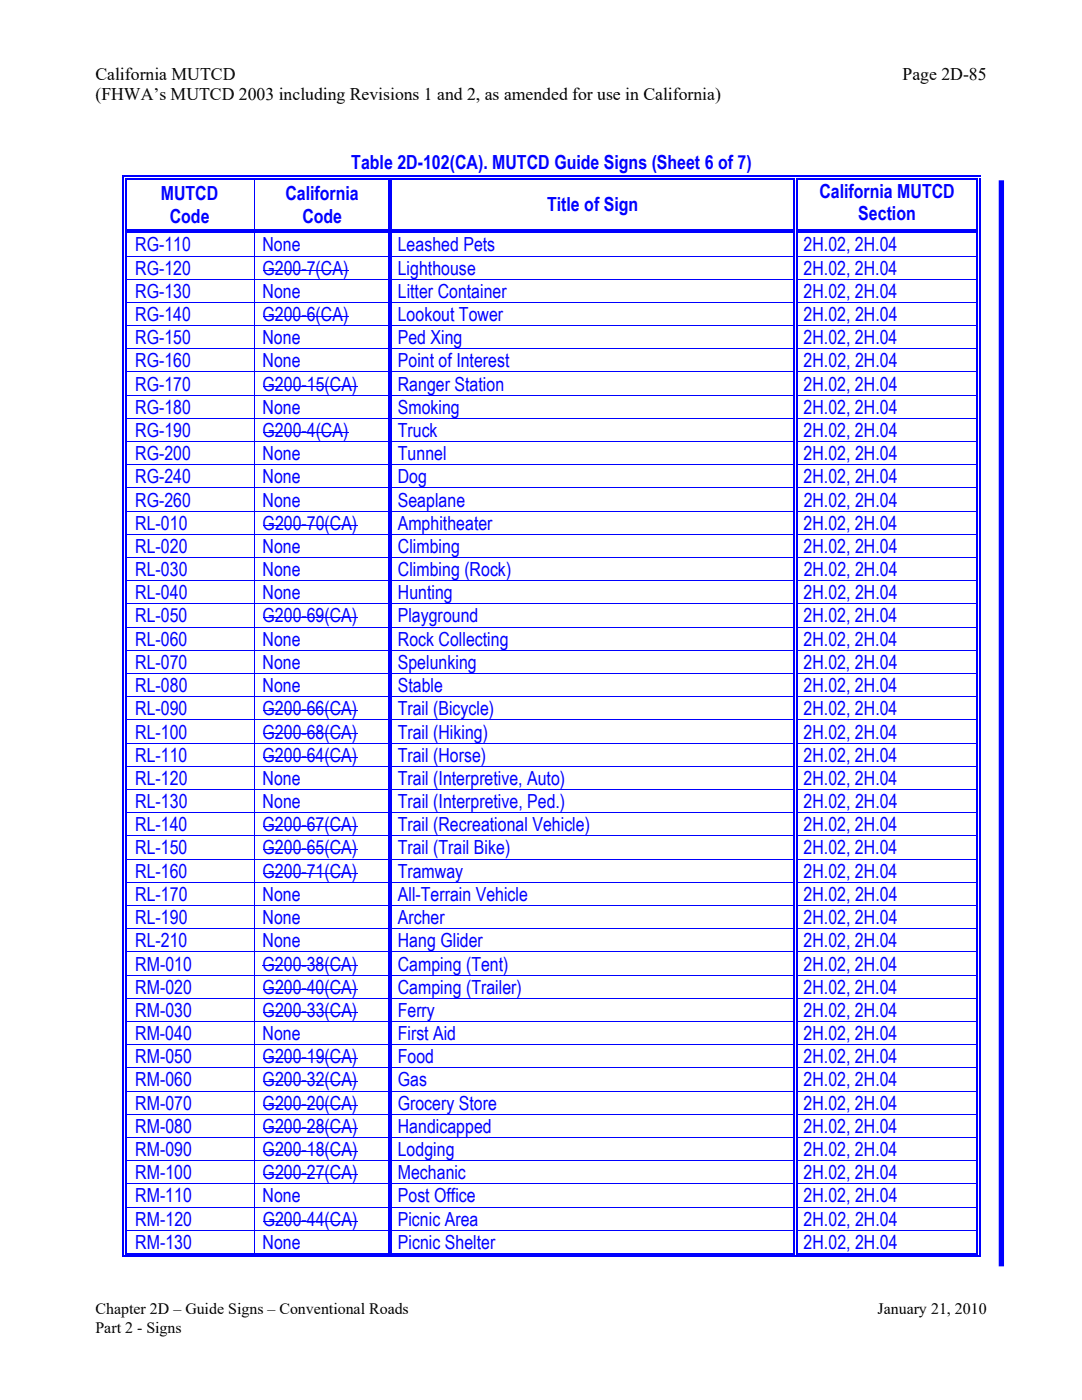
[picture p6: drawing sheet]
<svg xmlns="http://www.w3.org/2000/svg" width="216mm" height="279mm" viewBox="0 0 216 279" stroke-linecap="round" stroke-linejoin="round" font-family="sans-serif">
<defs><g id="words">
<g font-size="3.9" fill="#00f">
<text x="70.1" y="33.7">Table 2D-102(CA). MUTCD Guide Signs (Sheet 6 of 7)</text>
<text x="32.1" y="40">MUTCD</text>
<text x="57" y="40">California</text>
<text x="163.5" y="39.5">California MUTCD</text>
<text x="33.9" y="44.4">Code</text>
<text x="60.3" y="44.4">Code</text>
<text x="109.2" y="42.2">Title of Sign</text>
<text x="171.3" y="43.9">Section</text>
<text x="27" y="50.2">RG-110</text>
<text x="52.4" y="50.2">None</text>
<text x="79.4" y="50.2">Leashed Pets</text>
<text x="160.3" y="50.2">2H.02, 2H.04</text>
<text x="27" y="59.4">RG-130</text>
<text x="27" y="54.8">RG-120</text>
<text x="52.4" y="59.4">None</text>
<text x="52.4" y="54.8">G200-7(CA)</text>
<text x="79.4" y="54.8">Lighthouse</text>
<text x="79.4" y="59.4">Litter Container</text>
<text x="160.3" y="59.4">2H.02, 2H.04</text>
<text x="160.4" y="54.8">2H.02, 2H.04</text>
<text x="27" y="64.1">RG-140</text>
<text x="52.4" y="64.1">G200-6(CA)</text>
<text x="79.4" y="64.1">Lookout Tower</text>
<text x="160.4" y="64.1">2H.02, 2H.04</text>
<text x="27" y="68.7">RG-150</text>
<text x="52.4" y="68.7">None</text>
<text x="79.4" y="68.7">Ped Xing</text>
<text x="160.4" y="68.7">2H.02, 2H.04</text>
<text x="27" y="73.3">RG-160</text>
<text x="27" y="77.9">RG-170</text>
<text x="52.4" y="77.9">G200-15(CA)</text>
<text x="52.4" y="73.3">None</text>
<text x="79.4" y="77.9">Ranger Station</text>
<text x="79.4" y="73.3">Point of Interest</text>
<text x="160.3" y="77.9">2H.02, 2H.04</text>
<text x="160.4" y="73.3">2H.02, 2H.04</text>
<text x="27" y="82.6">RG-180</text>
<text x="52.4" y="82.6">None</text>
<text x="79.4" y="82.6">Smoking</text>
<text x="160.4" y="82.6">2H.02, 2H.04</text>
<text x="27" y="87.2">RG-190</text>
<text x="52.4" y="87.2">G200-4(CA)</text>
<text x="79.4" y="87.2">Truck</text>
<text x="160.3" y="87.2">2H.02, 2H.04</text>
<text x="27" y="91.8">RG-200</text>
<text x="52.4" y="91.8">None</text>
<text x="79.4" y="91.8">Tunnel</text>
<text x="160.4" y="91.8">2H.02, 2H.04</text>
<text x="27" y="101.1">RG-260</text>
<text x="27" y="96.5">RG-240</text>
<text x="52.4" y="101.1">None</text>
<text x="52.4" y="96.5">None</text>
<text x="79.4" y="101.1">Seaplane</text>
<text x="79.4" y="96.5">Dog</text>
<text x="160.4" y="96.5">2H.02, 2H.04</text>
<text x="160.4" y="101.1">2H.02, 2H.04</text>
<text x="27" y="105.7">RL-010</text>
<text x="52.4" y="105.7">G200-70(CA)</text>
<text x="79.4" y="105.7">Amphitheater</text>
<text x="160.3" y="105.7">2H.02, 2H.04</text>
<text x="27" y="110.3">RL-020</text>
<text x="52.4" y="110.3">None</text>
<text x="79.4" y="110.3">Climbing</text>
<text x="160.4" y="110.3">2H.02, 2H.04</text>
<text x="27" y="115">RL-030</text>
<text x="27" y="119.6">RL-040</text>
<text x="52.4" y="119.6">None</text>
<text x="52.4" y="115">None</text>
<text x="79.4" y="119.6">Hunting</text>
<text x="79.4" y="115">Climbing (Rock)</text>
<text x="160.4" y="119.6">2H.02, 2H.04</text>
<text x="160.4" y="115">2H.02, 2H.04</text>
<text x="27" y="124.2">RL-050</text>
<text x="52.4" y="124.2">G200-69(CA)</text>
<text x="79.4" y="124.2">Playground</text>
<text x="160.3" y="124.2">2H.02, 2H.04</text>
<text x="27" y="128.9">RL-060</text>
<text x="52.4" y="128.9">None</text>
<text x="79.4" y="128.9">Rock Collecting</text>
<text x="160.3" y="128.9">2H.02, 2H.04</text>
<text x="27" y="133.5">RL-070</text>
<text x="52.4" y="133.5">None</text>
<text x="79.4" y="133.5">Spelunking</text>
<text x="160.4" y="133.5">2H.02, 2H.04</text>
<text x="27" y="138.1">RL-080</text>
<text x="27" y="142.8">RL-090</text>
<text x="52.4" y="142.8">G200-66(CA)</text>
<text x="52.4" y="138.1">None</text>
<text x="79.4" y="142.8">Trail (Bicycle)</text>
<text x="79.4" y="138.1">Stable</text>
<text x="160.3" y="142.8">2H.02, 2H.04</text>
<text x="160.4" y="138.1">2H.02, 2H.04</text>
<text x="27" y="147.4">RL-100</text>
<text x="52.4" y="147.4">G200-68(CA)</text>
<text x="79.4" y="147.4">Trail (Hiking)</text>
<text x="160.3" y="147.4">2H.02, 2H.04</text>
<text x="27" y="152">RL-110</text>
<text x="52.4" y="152">G200-64(CA)</text>
<text x="79.4" y="152">Trail (Horse)</text>
<text x="160.3" y="152">2H.02, 2H.04</text>
<text x="27" y="156.6">RL-120</text>
<text x="27" y="161.3">RL-130</text>
<text x="52.4" y="156.6">None</text>
<text x="52.4" y="161.3">None</text>
<text x="79.4" y="156.6">Trail (Interpretive, Auto)</text>
<text x="79.4" y="161.3">Trail (Interpretive, Ped.)</text>
<text x="160.3" y="156.6">2H.02, 2H.04</text>
<text x="160.3" y="161.3">2H.02, 2H.04</text>
<text x="27" y="165.9">RL-140</text>
<text x="52.4" y="165.9">G200-67(CA)</text>
<text x="79.4" y="165.9">Trail (Recreational Vehicle)</text>
<text x="160.3" y="165.9">2H.02, 2H.04</text>
<text x="27" y="170.5">RL-150</text>
<text x="52.4" y="170.5">G200-65(CA)</text>
<text x="79.4" y="170.5">Trail (Trail Bike)</text>
<text x="160.3" y="170.5">2H.02, 2H.04</text>
<text x="27" y="179.8">RL-170</text>
<text x="27" y="175.2">RL-160</text>
<text x="52.4" y="175.2">G200-71(CA)</text>
<text x="52.4" y="179.8">None</text>
<text x="79.4" y="175.2">Tramway</text>
<text x="79.4" y="179.8">All-Terrain Vehicle</text>
<text x="160.3" y="175.2">2H.02, 2H.04</text>
<text x="160.4" y="179.8">2H.02, 2H.04</text>
<text x="27" y="184.4">RL-190</text>
<text x="52.4" y="184.4">None</text>
<text x="79.4" y="184.4">Archer</text>
<text x="160.3" y="184.4">2H.02, 2H.04</text>
<text x="27" y="189.1">RL-210</text>
<text x="52.4" y="189.1">None</text>
<text x="79.4" y="189.1">Hang Glider</text>
<text x="160.4" y="189.1">2H.02, 2H.04</text>
<text x="27" y="193.7">RM-010</text>
<text x="52.4" y="193.7">G200-38(CA)</text>
<text x="79.4" y="193.7">Camping (Tent)</text>
<text x="160.3" y="193.7">2H.02, 2H.04</text>
<text x="27" y="198.3">RM-020</text>
<text x="27" y="202.9">RM-030</text>
<text x="52.4" y="198.3">G200-40(CA)</text>
<text x="52.4" y="202.9">G200-33(CA)</text>
<text x="79.4" y="198.3">Camping (Trailer)</text>
<text x="79.4" y="202.9">Ferry</text>
<text x="160.3" y="202.9">2H.02, 2H.04</text>
<text x="160.3" y="198.3">2H.02, 2H.04</text>
<text x="27" y="207.6">RM-040</text>
<text x="52.4" y="207.6">None</text>
<text x="79.4" y="207.6">First Aid</text>
<text x="160.3" y="207.6">2H.02, 2H.04</text>
<text x="27" y="212.2">RM-050</text>
<text x="52.4" y="212.2">G200-19(CA)</text>
<text x="79.4" y="212.2">Food</text>
<text x="160.3" y="212.2">2H.02, 2H.04</text>
<text x="27" y="216.8">RM-060</text>
<text x="27" y="221.4">RM-070</text>
<text x="52.4" y="216.8">G200-32(CA)</text>
<text x="52.4" y="221.4">G200-20(CA)</text>
<text x="79.4" y="216.8">Gas</text>
<text x="79.4" y="221.4">Grocery Store</text>
<text x="160.3" y="216.8">2H.02, 2H.04</text>
<text x="160.3" y="221.4">2H.02, 2H.04</text>
<text x="27" y="226.1">RM-080</text>
<text x="52.4" y="226.1">G200-28(CA)</text>
<text x="79.4" y="226.1">Handicapped</text>
<text x="160.4" y="226.1">2H.02, 2H.04</text>
<text x="27" y="230.7">RM-090</text>
<text x="52.4" y="230.7">G200-18(CA)</text>
<text x="79.4" y="230.7">Lodging</text>
<text x="160.4" y="230.7">2H.02, 2H.04</text>
<text x="27" y="235.3">RM-100</text>
<text x="27" y="240">RM-110</text>
<text x="52.4" y="240">None</text>
<text x="52.4" y="235.3">G200-27(CA)</text>
<text x="79.4" y="235.3">Mechanic</text>
<text x="79.4" y="240">Post Office</text>
<text x="160.3" y="235.3">2H.02, 2H.04</text>
<text x="160.3" y="240">2H.02, 2H.04</text>
<text x="27" y="244.6">RM-120</text>
<text x="52.4" y="244.6">G200-44(CA)</text>
<text x="79.4" y="244.6">Picnic Area</text>
<text x="160.4" y="244.6">2H.02, 2H.04</text>
<text x="27" y="249.2">RM-130</text>
<text x="52.4" y="249.2">None</text>
<text x="79.4" y="249.2">Picnic Shelter</text>
<text x="160.4" y="249.2">2H.02, 2H.04</text>
</g>
<g font-size="3.5">
<text x="19" y="15.9">California MUTCD</text>
<text x="180.1" y="15.9">Page 2D-85</text>
<text x="19" y="20">(FHWA’s MUTCD 2003 including Revisions 1 and 2, as amended for use in California)</text>
</g>
<g font-size="3.2">
<text x="19" y="262.3">Chapter 2D – Guide Signs – Conventional Roads</text>
<text x="175.1" y="262.3">January 21, 2010</text>
<text x="19" y="265.9">Part 2 - Signs</text>
</g>
</g></defs>
<g fill="#00f">
<path d="M24.5 35.1h.2v.8h-.2z"/>
<path d="M24.5 35.1h.8v.2h-.8z"/>
<path d="M25 35.6h.3v.3h-.3z"/>
<path d="M25 35.6h.3v.2h-.3z"/>
<path d="M25.3 35.1h.7v.2h-.7z"/>
<path d="M25.3 35.6h.7v.2h-.7z"/>
</g>
<path d="M26 35.2h24.7M26 35.7h24.7" fill="none" stroke="#00f" stroke-width=".25"/>
<g fill="#00f">
<path d="M50.7 35.8l.2 .1z"/>
<path d="M50.7 35.1h.8v.2h-.8z"/>
<path d="M50.7 35.6h.8v.2h-.8z"/>
</g>
<path d="M51.5 35.2h25.9M51.5 35.7h25.9" fill="none" stroke="#00f" stroke-width=".25"/>
<g fill="#00f">
<path d="M77.9 35.8l.3 .1z"/>
<path d="M77.4 35.8l.3 .1z"/>
<path d="M77.4 35.1h.8v.2h-.8z"/>
<path d="M77.4 35.6h.3v.2h-.3z"/>
<path d="M77.9 35.6h.3v.2h-.3z"/>
</g>
<path d="M78.2 35.2h80.2M78.2 35.7h80.2" fill="none" stroke="#00f" stroke-width=".25"/>
<g fill="#00f">
<path d="M158.9 35.8l.2 .1z"/>
<path d="M158.4 35.8l.2 .1z"/>
<path d="M158.4 35.1h.7v.2h-.7z"/>
<path d="M158.4 35.6h.2v.2h-.2z"/>
<path d="M158.9 35.6h.2v.2h-.2z"/>
</g>
<path d="M159.1 35.2h35.8M159.1 35.7h35.8" fill="none" stroke="#00f" stroke-width=".25"/>
<g fill="#00f">
<path d="M195.4 35.8l.2 .1z"/>
<path d="M194.9 35.8l.2 .1z"/>
<path d="M194.9 35.1h.7v.2h-.7z"/>
<path d="M194.9 35.6h.2v.2h-.2z"/>
<path d="M195.4 35.6h.2v.2h-.2z"/>
</g>
<path d="M24.6 35.9v9.9M25.1 35.9v9.9M77.5 35.9v9.9M78 35.9v9.9M158.5 35.9v9.9M159 35.9v9.9M195 35.9v9.9M195.5 35.9v9.9" fill="none" stroke="#00f" stroke-width=".25"/>
<path d="M50.8 35.9v9.9" fill="none" stroke="#00f" stroke-width=".2"/>
<g fill="#00f">
<path d="M25 46.5l.3 .1z"/>
<path d="M24.5 45.8h.2v.8h-.2z"/>
<path d="M25 45.8h.3v.2h-.3z"/>
<path d="M25 46.3h.3v.2h-.3z"/>
</g>
<path d="M25.3 45.9h25.4M25.3 46.4h25.4" fill="none" stroke="#00f" stroke-width=".25"/>
<g fill="#00f">
<path d="M50.7 46.5l.2 .1z"/>
<path d="M50.7 45.8h.8v.2h-.8z"/>
<path d="M50.7 46.3h.8v.2h-.8z"/>
</g>
<path d="M51.5 45.9h25.9M51.5 46.4h25.9" fill="none" stroke="#00f" stroke-width=".25"/>
<g fill="#00f">
<path d="M77.9 46.5l.3 .1z"/>
<path d="M77.4 46.5l.3 .1z"/>
<path d="M77.4 45.8h.3v.2h-.3z"/>
<path d="M77.4 46.3h.3v.2h-.3z"/>
<path d="M77.9 45.8h.3v.2h-.3z"/>
<path d="M77.9 46.3h.3v.2h-.3z"/>
</g>
<path d="M78.2 45.9h80.2M78.2 46.4h80.2" fill="none" stroke="#00f" stroke-width=".25"/>
<g fill="#00f">
<path d="M158.9 46.5l.2 .1z"/>
<path d="M158.4 46.5l.2 .1z"/>
<path d="M158.4 45.8h.2v.2h-.2z"/>
<path d="M158.4 46.3h.2v.2h-.2z"/>
<path d="M158.9 45.8h.2v.2h-.2z"/>
<path d="M158.9 46.3h.2v.2h-.2z"/>
</g>
<path d="M159.1 45.9h35.8M159.1 46.4h35.8" fill="none" stroke="#00f" stroke-width=".25"/>
<g fill="#00f">
<path d="M195.4 46.5l.2 .1z"/>
<path d="M194.9 46.5l.2 .1z"/>
<path d="M194.9 45.8h.2v.2h-.2z"/>
<path d="M194.9 46.3h.2v.2h-.2z"/>
<path d="M195.4 45.8h.2v.7h-.2z"/>
</g>
<path d="M24.6 46.6v4.4M25.1 46.6v4.4M77.5 46.6v4.4M78 46.6v4.4M158.5 46.6v4.4M159 46.6v4.4M195 46.6v4.4M195.5 46.6v4.4" fill="none" stroke="#00f" stroke-width=".25"/>
<path d="M50.8 46.6v4.4M52.4 53.9h7.8" fill="none" stroke="#00f" stroke-width=".2"/>
<path d="M60.2 53.8h1v.2h-1z" fill="#00f"/>
<path d="M61.2 53.9h8.3" fill="none" stroke="#00f" stroke-width=".2"/>
<g fill="#00f">
<path d="M25 51h.3v.2h-.3z"/>
<path d="M24.5 51h.2v.2h-.2z"/>
</g>
<path d="M25.3 51.1h52.1" fill="none" stroke="#00f" stroke-width=".2"/>
<g fill="#00f">
<path d="M77.9 51h.3v.2h-.3z"/>
<path d="M77.4 51h.3v.2h-.3z"/>
</g>
<path d="M78.2 51.1h80.2" fill="none" stroke="#00f" stroke-width=".2"/>
<g fill="#00f">
<path d="M158.9 51h.2v.2h-.2z"/>
<path d="M158.4 51h.2v.2h-.2z"/>
</g>
<path d="M159.1 51.1h35.8" fill="none" stroke="#00f" stroke-width=".2"/>
<g fill="#00f">
<path d="M195.4 51h.2v.2h-.2z"/>
<path d="M194.9 51h.2v.2h-.2z"/>
</g>
<path d="M24.6 51.2v4.4M25.1 51.2v4.4M77.5 51.2v4.4M78 51.2v4.4M158.5 51.2v4.4M159 51.2v4.4M195 51.2v4.4M195.5 51.2v4.4" fill="none" stroke="#00f" stroke-width=".25"/>
<path d="M50.8 51.2v4.4" fill="none" stroke="#00f" stroke-width=".2"/>
<g fill="#00f">
<path d="M25 55.6h.3v.2h-.3z"/>
<path d="M24.5 55.6h.2v.2h-.2z"/>
</g>
<path d="M25.3 55.7h52.1" fill="none" stroke="#00f" stroke-width=".2"/>
<g fill="#00f">
<path d="M77.9 55.6h.3v.2h-.3z"/>
<path d="M77.4 55.6h.3v.2h-.3z"/>
</g>
<path d="M78.2 55.7h80.2" fill="none" stroke="#00f" stroke-width=".2"/>
<g fill="#00f">
<path d="M158.9 55.6h.2v.2h-.2z"/>
<path d="M158.4 55.6h.2v.2h-.2z"/>
</g>
<path d="M159.1 55.7h35.8" fill="none" stroke="#00f" stroke-width=".2"/>
<g fill="#00f">
<path d="M195.4 55.6h.2v.2h-.2z"/>
<path d="M194.9 55.6h.2v.2h-.2z"/>
</g>
<path d="M24.6 55.8v4.5M25.1 55.8v4.5M77.5 55.8v4.5M78 55.8v4.5M158.5 55.8v4.5M159 55.8v4.5M195 55.8v4.5M195.5 55.8v4.5" fill="none" stroke="#00f" stroke-width=".25"/>
<path d="M50.8 55.8v4.5M52.4 63.2h7.8" fill="none" stroke="#00f" stroke-width=".2"/>
<path d="M60.2 63.1h1v.1h-1z" fill="#00f"/>
<path d="M61.2 63.2h8.3" fill="none" stroke="#00f" stroke-width=".2"/>
<g fill="#00f">
<path d="M25 60.3h.3v.1h-.3z"/>
<path d="M24.5 60.3h.2v.1h-.2z"/>
</g>
<path d="M25.3 60.3h52.1" fill="none" stroke="#00f" stroke-width=".2"/>
<g fill="#00f">
<path d="M77.9 60.3h.3v.1h-.3z"/>
<path d="M77.4 60.3h.3v.1h-.3z"/>
</g>
<path d="M78.2 60.3h80.2" fill="none" stroke="#00f" stroke-width=".2"/>
<g fill="#00f">
<path d="M158.9 60.3h.2v.1h-.2z"/>
<path d="M158.4 60.3h.2v.1h-.2z"/>
</g>
<path d="M159.1 60.3h35.8" fill="none" stroke="#00f" stroke-width=".2"/>
<g fill="#00f">
<path d="M195.4 60.3h.2v.1h-.2z"/>
<path d="M194.9 60.3h.2v.1h-.2z"/>
</g>
<path d="M24.6 60.4v4.5M25.1 60.4v4.5M77.5 60.4v4.5M78 60.4v4.5M158.5 60.4v4.5M159 60.4v4.5M195 60.4v4.5M195.5 60.4v4.5" fill="none" stroke="#00f" stroke-width=".25"/>
<path d="M50.8 60.4v4.5" fill="none" stroke="#00f" stroke-width=".2"/>
<g fill="#00f">
<path d="M25 64.9h.3v.2h-.3z"/>
<path d="M24.5 64.9h.2v.2h-.2z"/>
</g>
<path d="M25.3 65h52.1" fill="none" stroke="#00f" stroke-width=".2"/>
<g fill="#00f">
<path d="M77.9 64.9h.3v.2h-.3z"/>
<path d="M77.4 64.9h.3v.2h-.3z"/>
</g>
<path d="M78.2 65h80.2" fill="none" stroke="#00f" stroke-width=".2"/>
<g fill="#00f">
<path d="M158.9 64.9h.2v.2h-.2z"/>
<path d="M158.4 64.9h.2v.2h-.2z"/>
</g>
<path d="M159.1 65h35.8" fill="none" stroke="#00f" stroke-width=".2"/>
<g fill="#00f">
<path d="M195.4 64.9h.2v.2h-.2z"/>
<path d="M194.9 64.9h.2v.2h-.2z"/>
</g>
<path d="M24.6 65.1v4.4M25.1 65.1v4.4M77.5 65.1v4.4M78 65.1v4.4M158.5 65.1v4.4M159 65.1v4.4M195 65.1v4.4M195.5 65.1v4.4" fill="none" stroke="#00f" stroke-width=".25"/>
<path d="M50.8 65.1v4.4" fill="none" stroke="#00f" stroke-width=".2"/>
<g fill="#00f">
<path d="M25 69.5h.3v.2h-.3z"/>
<path d="M24.5 69.5h.2v.2h-.2z"/>
</g>
<path d="M25.3 69.6h52.1" fill="none" stroke="#00f" stroke-width=".2"/>
<g fill="#00f">
<path d="M77.9 69.5h.3v.2h-.3z"/>
<path d="M77.4 69.5h.3v.2h-.3z"/>
</g>
<path d="M78.2 69.6h80.2" fill="none" stroke="#00f" stroke-width=".2"/>
<g fill="#00f">
<path d="M158.9 69.5h.2v.2h-.2z"/>
<path d="M158.4 69.5h.2v.2h-.2z"/>
</g>
<path d="M159.1 69.6h35.8" fill="none" stroke="#00f" stroke-width=".2"/>
<g fill="#00f">
<path d="M195.4 69.5h.2v.2h-.2z"/>
<path d="M194.9 69.5h.2v.2h-.2z"/>
</g>
<path d="M24.6 69.7v4.4M25.1 69.7v4.4M77.5 69.7v4.4M78 69.7v4.4M158.5 69.7v4.4M159 69.7v4.4M195 69.7v4.4M195.5 69.7v4.4" fill="none" stroke="#00f" stroke-width=".25"/>
<path d="M50.8 69.7v4.4M52.4 77h7.8" fill="none" stroke="#00f" stroke-width=".2"/>
<path d="M60.2 76.9h1v.2h-1z" fill="#00f"/>
<path d="M61.2 77h10.1" fill="none" stroke="#00f" stroke-width=".2"/>
<g fill="#00f">
<path d="M25 74.1h.3v.2h-.3z"/>
<path d="M24.5 74.1h.2v.2h-.2z"/>
</g>
<path d="M25.3 74.2h52.1" fill="none" stroke="#00f" stroke-width=".2"/>
<g fill="#00f">
<path d="M77.9 74.1h.3v.2h-.3z"/>
<path d="M77.4 74.1h.3v.2h-.3z"/>
</g>
<path d="M78.2 74.2h80.2" fill="none" stroke="#00f" stroke-width=".2"/>
<g fill="#00f">
<path d="M158.9 74.1h.2v.2h-.2z"/>
<path d="M158.4 74.1h.2v.2h-.2z"/>
</g>
<path d="M159.1 74.2h35.8" fill="none" stroke="#00f" stroke-width=".2"/>
<g fill="#00f">
<path d="M195.4 74.1h.2v.2h-.2z"/>
<path d="M194.9 74.1h.2v.2h-.2z"/>
</g>
<path d="M24.6 74.3v4.5M25.1 74.3v4.5M77.5 74.3v4.5M78 74.3v4.5M158.5 74.3v4.5M159 74.3v4.5M195 74.3v4.5M195.5 74.3v4.5" fill="none" stroke="#00f" stroke-width=".25"/>
<path d="M50.8 74.3v4.5" fill="none" stroke="#00f" stroke-width=".2"/>
<g fill="#00f">
<path d="M25 78.8h.3v.2h-.3z"/>
<path d="M24.5 78.8h.2v.2h-.2z"/>
</g>
<path d="M25.3 78.9h52.1" fill="none" stroke="#00f" stroke-width=".2"/>
<g fill="#00f">
<path d="M77.9 78.8h.3v.2h-.3z"/>
<path d="M77.4 78.8h.3v.2h-.3z"/>
</g>
<path d="M78.2 78.9h80.2" fill="none" stroke="#00f" stroke-width=".2"/>
<g fill="#00f">
<path d="M158.9 78.8h.2v.2h-.2z"/>
<path d="M158.4 78.8h.2v.2h-.2z"/>
</g>
<path d="M159.1 78.9h35.8" fill="none" stroke="#00f" stroke-width=".2"/>
<g fill="#00f">
<path d="M195.4 78.8h.2v.2h-.2z"/>
<path d="M194.9 78.8h.2v.2h-.2z"/>
</g>
<path d="M24.6 79v4.4M25.1 79v4.4M77.5 79v4.4M78 79v4.4M158.5 79v4.4M159 79v4.4M195 79v4.4M195.5 79v4.4" fill="none" stroke="#00f" stroke-width=".25"/>
<path d="M50.8 79v4.4M52.4 86.3h7.8" fill="none" stroke="#00f" stroke-width=".2"/>
<path d="M60.2 86.2h1v.2h-1z" fill="#00f"/>
<path d="M61.2 86.3h8.3" fill="none" stroke="#00f" stroke-width=".2"/>
<g fill="#00f">
<path d="M25 83.4h.3v.2h-.3z"/>
<path d="M24.5 83.4h.2v.2h-.2z"/>
</g>
<path d="M25.3 83.5h52.1" fill="none" stroke="#00f" stroke-width=".2"/>
<g fill="#00f">
<path d="M77.9 83.4h.3v.2h-.3z"/>
<path d="M77.4 83.4h.3v.2h-.3z"/>
</g>
<path d="M78.2 83.5h80.2" fill="none" stroke="#00f" stroke-width=".2"/>
<g fill="#00f">
<path d="M158.9 83.4h.2v.2h-.2z"/>
<path d="M158.4 83.4h.2v.2h-.2z"/>
</g>
<path d="M159.1 83.5h35.8" fill="none" stroke="#00f" stroke-width=".2"/>
<g fill="#00f">
<path d="M195.4 83.4h.2v.2h-.2z"/>
<path d="M194.9 83.4h.2v.2h-.2z"/>
</g>
<path d="M24.6 83.6v4.5M25.1 83.6v4.5M77.5 83.6v4.5M78 83.6v4.5M158.5 83.6v4.5M159 83.6v4.5M195 83.6v4.5M195.5 83.6v4.5" fill="none" stroke="#00f" stroke-width=".25"/>
<path d="M50.8 83.6v4.5" fill="none" stroke="#00f" stroke-width=".2"/>
<g fill="#00f">
<path d="M25 88.1h.3v.1h-.3z"/>
<path d="M24.5 88.1h.2v.1h-.2z"/>
</g>
<path d="M25.3 88.1h52.1" fill="none" stroke="#00f" stroke-width=".2"/>
<g fill="#00f">
<path d="M77.9 88.1h.3v.1h-.3z"/>
<path d="M77.4 88.1h.3v.1h-.3z"/>
</g>
<path d="M78.2 88.1h80.2" fill="none" stroke="#00f" stroke-width=".2"/>
<g fill="#00f">
<path d="M158.9 88.1h.2v.1h-.2z"/>
<path d="M158.4 88.1h.2v.1h-.2z"/>
</g>
<path d="M159.1 88.1h35.8" fill="none" stroke="#00f" stroke-width=".2"/>
<g fill="#00f">
<path d="M195.4 88.1h.2v.1h-.2z"/>
<path d="M194.9 88.1h.2v.1h-.2z"/>
</g>
<path d="M24.6 88.2v4.5M25.1 88.2v4.5M77.5 88.2v4.5M78 88.2v4.5M158.5 88.2v4.5M159 88.2v4.5M195 88.2v4.5M195.5 88.2v4.5" fill="none" stroke="#00f" stroke-width=".25"/>
<path d="M50.8 88.2v4.5" fill="none" stroke="#00f" stroke-width=".2"/>
<g fill="#00f">
<path d="M25 92.7h.3v.1h-.3z"/>
<path d="M24.5 92.7h.2v.1h-.2z"/>
</g>
<path d="M25.3 92.8h52.1" fill="none" stroke="#00f" stroke-width=".2"/>
<g fill="#00f">
<path d="M77.9 92.7h.3v.1h-.3z"/>
<path d="M77.4 92.7h.3v.1h-.3z"/>
</g>
<path d="M78.2 92.8h80.2" fill="none" stroke="#00f" stroke-width=".2"/>
<g fill="#00f">
<path d="M158.9 92.7h.2v.1h-.2z"/>
<path d="M158.4 92.7h.2v.1h-.2z"/>
</g>
<path d="M159.1 92.8h35.8" fill="none" stroke="#00f" stroke-width=".2"/>
<g fill="#00f">
<path d="M195.4 92.7h.2v.1h-.2z"/>
<path d="M194.9 92.7h.2v.1h-.2z"/>
</g>
<path d="M24.6 92.8v4.5M25.1 92.8v4.5M77.5 92.8v4.5M78 92.8v4.5M158.5 92.8v4.5M159 92.8v4.5M195 92.8v4.5M195.5 92.8v4.5" fill="none" stroke="#00f" stroke-width=".25"/>
<path d="M50.8 92.8v4.5" fill="none" stroke="#00f" stroke-width=".2"/>
<g fill="#00f">
<path d="M25 97.3h.3v.2h-.3z"/>
<path d="M24.5 97.3h.2v.2h-.2z"/>
</g>
<path d="M25.3 97.4h52.1" fill="none" stroke="#00f" stroke-width=".2"/>
<g fill="#00f">
<path d="M77.9 97.3h.3v.2h-.3z"/>
<path d="M77.4 97.3h.3v.2h-.3z"/>
</g>
<path d="M78.2 97.4h80.2" fill="none" stroke="#00f" stroke-width=".2"/>
<g fill="#00f">
<path d="M158.9 97.3h.2v.2h-.2z"/>
<path d="M158.4 97.3h.2v.2h-.2z"/>
</g>
<path d="M159.1 97.4h35.8" fill="none" stroke="#00f" stroke-width=".2"/>
<g fill="#00f">
<path d="M195.4 97.3h.2v.2h-.2z"/>
<path d="M194.9 97.3h.2v.2h-.2z"/>
</g>
<path d="M24.6 97.5v4.4M25.1 97.5v4.4M77.5 97.5v4.4M78 97.5v4.4M158.5 97.5v4.4M159 97.5v4.4M195 97.5v4.4M195.5 97.5v4.4" fill="none" stroke="#00f" stroke-width=".25"/>
<path d="M50.8 97.5v4.4M52.4 104.8h7.8" fill="none" stroke="#00f" stroke-width=".2"/>
<path d="M60.2 104.7h1v.2h-1z" fill="#00f"/>
<path d="M61.2 104.8h10.1" fill="none" stroke="#00f" stroke-width=".2"/>
<g fill="#00f">
<path d="M25 101.9h.3v.2h-.3z"/>
<path d="M24.5 101.9h.2v.2h-.2z"/>
</g>
<path d="M25.3 102h52.1" fill="none" stroke="#00f" stroke-width=".2"/>
<g fill="#00f">
<path d="M77.9 101.9h.3v.2h-.3z"/>
<path d="M77.4 101.9h.3v.2h-.3z"/>
</g>
<path d="M78.2 102h80.2" fill="none" stroke="#00f" stroke-width=".2"/>
<g fill="#00f">
<path d="M158.9 101.9h.2v.2h-.2z"/>
<path d="M158.4 101.9h.2v.2h-.2z"/>
</g>
<path d="M159.1 102h35.8" fill="none" stroke="#00f" stroke-width=".2"/>
<g fill="#00f">
<path d="M195.4 101.9h.2v.2h-.2z"/>
<path d="M194.9 101.9h.2v.2h-.2z"/>
</g>
<path d="M24.6 102.1v4.5M25.1 102.1v4.5M77.5 102.1v4.5M78 102.1v4.5M158.5 102.1v4.5M159 102.1v4.5M195 102.1v4.5M195.5 102.1v4.5" fill="none" stroke="#00f" stroke-width=".25"/>
<path d="M50.8 102.1v4.5" fill="none" stroke="#00f" stroke-width=".2"/>
<g fill="#00f">
<path d="M25 106.6h.3v.1h-.3z"/>
<path d="M24.5 106.6h.2v.1h-.2z"/>
</g>
<path d="M25.3 106.6h52.1" fill="none" stroke="#00f" stroke-width=".2"/>
<g fill="#00f">
<path d="M77.9 106.6h.3v.1h-.3z"/>
<path d="M77.4 106.6h.3v.1h-.3z"/>
</g>
<path d="M78.2 106.6h80.2" fill="none" stroke="#00f" stroke-width=".2"/>
<g fill="#00f">
<path d="M158.9 106.6h.2v.1h-.2z"/>
<path d="M158.4 106.6h.2v.1h-.2z"/>
</g>
<path d="M159.1 106.6h35.8" fill="none" stroke="#00f" stroke-width=".2"/>
<g fill="#00f">
<path d="M195.4 106.6h.2v.1h-.2z"/>
<path d="M194.9 106.6h.2v.1h-.2z"/>
</g>
<path d="M24.6 106.7v4.5M25.1 106.7v4.5M77.5 106.7v4.5M78 106.7v4.5M158.5 106.7v4.5M159 106.7v4.5M195 106.7v4.5M195.5 106.7v4.5" fill="none" stroke="#00f" stroke-width=".25"/>
<path d="M50.8 106.7v4.5" fill="none" stroke="#00f" stroke-width=".2"/>
<g fill="#00f">
<path d="M25 111.2h.3v.2h-.3z"/>
<path d="M24.5 111.2h.2v.2h-.2z"/>
</g>
<path d="M25.3 111.3h52.1" fill="none" stroke="#00f" stroke-width=".2"/>
<g fill="#00f">
<path d="M77.9 111.2h.3v.2h-.3z"/>
<path d="M77.4 111.2h.3v.2h-.3z"/>
</g>
<path d="M78.2 111.3h80.2" fill="none" stroke="#00f" stroke-width=".2"/>
<g fill="#00f">
<path d="M158.9 111.2h.2v.2h-.2z"/>
<path d="M158.4 111.2h.2v.2h-.2z"/>
</g>
<path d="M159.1 111.3h35.8" fill="none" stroke="#00f" stroke-width=".2"/>
<g fill="#00f">
<path d="M195.4 111.2h.2v.2h-.2z"/>
<path d="M194.9 111.2h.2v.2h-.2z"/>
</g>
<path d="M24.6 111.4v4.4M25.1 111.4v4.4M77.5 111.4v4.4M78 111.4v4.4M158.5 111.4v4.4M159 111.4v4.4M195 111.4v4.4M195.5 111.4v4.4" fill="none" stroke="#00f" stroke-width=".25"/>
<path d="M50.8 111.4v4.4" fill="none" stroke="#00f" stroke-width=".2"/>
<g fill="#00f">
<path d="M25 115.8h.3v.2h-.3z"/>
<path d="M24.5 115.8h.2v.2h-.2z"/>
</g>
<path d="M25.3 115.9h52.1" fill="none" stroke="#00f" stroke-width=".2"/>
<g fill="#00f">
<path d="M77.9 115.8h.3v.2h-.3z"/>
<path d="M77.4 115.8h.3v.2h-.3z"/>
</g>
<path d="M78.2 115.9h80.2" fill="none" stroke="#00f" stroke-width=".2"/>
<g fill="#00f">
<path d="M158.9 115.8h.2v.2h-.2z"/>
<path d="M158.4 115.8h.2v.2h-.2z"/>
</g>
<path d="M159.1 115.9h35.8" fill="none" stroke="#00f" stroke-width=".2"/>
<g fill="#00f">
<path d="M195.4 115.8h.2v.2h-.2z"/>
<path d="M194.9 115.8h.2v.2h-.2z"/>
</g>
<path d="M24.6 116v4.4M25.1 116v4.4M77.5 116v4.4M78 116v4.4M158.5 116v4.4M159 116v4.4M195 116v4.4M195.5 116v4.4" fill="none" stroke="#00f" stroke-width=".25"/>
<path d="M50.8 116v4.4M52.4 123.3h7.8" fill="none" stroke="#00f" stroke-width=".2"/>
<path d="M60.2 123.2h1v.2h-1z" fill="#00f"/>
<path d="M61.2 123.3h10.1" fill="none" stroke="#00f" stroke-width=".2"/>
<g fill="#00f">
<path d="M25 120.4h.3v.2h-.3z"/>
<path d="M24.5 120.4h.2v.2h-.2z"/>
</g>
<path d="M25.3 120.5h52.1" fill="none" stroke="#00f" stroke-width=".2"/>
<g fill="#00f">
<path d="M77.9 120.4h.3v.2h-.3z"/>
<path d="M77.4 120.4h.3v.2h-.3z"/>
</g>
<path d="M78.2 120.5h80.2" fill="none" stroke="#00f" stroke-width=".2"/>
<g fill="#00f">
<path d="M158.9 120.4h.2v.2h-.2z"/>
<path d="M158.4 120.4h.2v.2h-.2z"/>
</g>
<path d="M159.1 120.5h35.8" fill="none" stroke="#00f" stroke-width=".2"/>
<g fill="#00f">
<path d="M195.4 120.4h.2v.2h-.2z"/>
<path d="M194.9 120.4h.2v.2h-.2z"/>
</g>
<path d="M24.6 120.6v4.5M25.1 120.6v4.5M77.5 120.6v4.5M78 120.6v4.5M158.5 120.6v4.5M159 120.6v4.5M195 120.6v4.5M195.5 120.6v4.5" fill="none" stroke="#00f" stroke-width=".25"/>
<path d="M50.8 120.6v4.5" fill="none" stroke="#00f" stroke-width=".2"/>
<g fill="#00f">
<path d="M25 125.1h.3v.1h-.3z"/>
<path d="M24.5 125.1h.2v.1h-.2z"/>
</g>
<path d="M25.3 125.2h52.1" fill="none" stroke="#00f" stroke-width=".2"/>
<g fill="#00f">
<path d="M77.9 125.1h.3v.1h-.3z"/>
<path d="M77.4 125.1h.3v.1h-.3z"/>
</g>
<path d="M78.2 125.2h80.2" fill="none" stroke="#00f" stroke-width=".2"/>
<g fill="#00f">
<path d="M158.9 125.1h.2v.1h-.2z"/>
<path d="M158.4 125.1h.2v.1h-.2z"/>
</g>
<path d="M159.1 125.2h35.8" fill="none" stroke="#00f" stroke-width=".2"/>
<g fill="#00f">
<path d="M195.4 125.1h.2v.1h-.2z"/>
<path d="M194.9 125.1h.2v.1h-.2z"/>
</g>
<path d="M24.6 125.2v4.5M25.1 125.2v4.5M77.5 125.2v4.5M78 125.2v4.5M158.5 125.2v4.5M159 125.2v4.5M195 125.2v4.5M195.5 125.2v4.5" fill="none" stroke="#00f" stroke-width=".25"/>
<path d="M50.8 125.2v4.5" fill="none" stroke="#00f" stroke-width=".2"/>
<g fill="#00f">
<path d="M25 129.7h.3v.2h-.3z"/>
<path d="M24.5 129.7h.2v.2h-.2z"/>
</g>
<path d="M25.3 129.8h52.1" fill="none" stroke="#00f" stroke-width=".2"/>
<g fill="#00f">
<path d="M77.9 129.7h.3v.2h-.3z"/>
<path d="M77.4 129.7h.3v.2h-.3z"/>
</g>
<path d="M78.2 129.8h80.2" fill="none" stroke="#00f" stroke-width=".2"/>
<g fill="#00f">
<path d="M158.9 129.7h.2v.2h-.2z"/>
<path d="M158.4 129.7h.2v.2h-.2z"/>
</g>
<path d="M159.1 129.8h35.8" fill="none" stroke="#00f" stroke-width=".2"/>
<g fill="#00f">
<path d="M195.4 129.7h.2v.2h-.2z"/>
<path d="M194.9 129.7h.2v.2h-.2z"/>
</g>
<path d="M24.6 129.9v4.4M25.1 129.9v4.4M77.5 129.9v4.4M78 129.9v4.4M158.5 129.9v4.4M159 129.9v4.4M195 129.9v4.4M195.5 129.9v4.4" fill="none" stroke="#00f" stroke-width=".25"/>
<path d="M50.8 129.9v4.4" fill="none" stroke="#00f" stroke-width=".2"/>
<g fill="#00f">
<path d="M25 134.3h.3v.2h-.3z"/>
<path d="M24.5 134.3h.2v.2h-.2z"/>
</g>
<path d="M25.3 134.4h52.1" fill="none" stroke="#00f" stroke-width=".2"/>
<g fill="#00f">
<path d="M77.9 134.3h.3v.2h-.3z"/>
<path d="M77.4 134.3h.3v.2h-.3z"/>
</g>
<path d="M78.2 134.4h80.2" fill="none" stroke="#00f" stroke-width=".2"/>
<g fill="#00f">
<path d="M158.9 134.3h.2v.2h-.2z"/>
<path d="M158.4 134.3h.2v.2h-.2z"/>
</g>
<path d="M159.1 134.4h35.8" fill="none" stroke="#00f" stroke-width=".2"/>
<g fill="#00f">
<path d="M195.4 134.3h.2v.2h-.2z"/>
<path d="M194.9 134.3h.2v.2h-.2z"/>
</g>
<path d="M24.6 134.5v4.5M25.1 134.5v4.5M77.5 134.5v4.5M78 134.5v4.5M158.5 134.5v4.5M159 134.5v4.5M195 134.5v4.5M195.5 134.5v4.5" fill="none" stroke="#00f" stroke-width=".25"/>
<path d="M50.8 134.5v4.5M52.4 141.8h7.8" fill="none" stroke="#00f" stroke-width=".2"/>
<path d="M60.2 141.8h1v.1h-1z" fill="#00f"/>
<path d="M61.2 141.8h10.1" fill="none" stroke="#00f" stroke-width=".2"/>
<g fill="#00f">
<path d="M25 139h.3v.1h-.3z"/>
<path d="M24.5 139h.2v.1h-.2z"/>
</g>
<path d="M25.3 139h52.1" fill="none" stroke="#00f" stroke-width=".2"/>
<g fill="#00f">
<path d="M77.9 139h.3v.1h-.3z"/>
<path d="M77.4 139h.3v.1h-.3z"/>
</g>
<path d="M78.2 139h80.2" fill="none" stroke="#00f" stroke-width=".2"/>
<g fill="#00f">
<path d="M158.9 139h.2v.1h-.2z"/>
<path d="M158.4 139h.2v.1h-.2z"/>
</g>
<path d="M159.1 139h35.8" fill="none" stroke="#00f" stroke-width=".2"/>
<g fill="#00f">
<path d="M195.4 139h.2v.1h-.2z"/>
<path d="M194.9 139h.2v.1h-.2z"/>
</g>
<path d="M24.6 139.1v4.5M25.1 139.1v4.5M77.5 139.1v4.5M78 139.1v4.5M158.5 139.1v4.5M159 139.1v4.5M195 139.1v4.5M195.5 139.1v4.5" fill="none" stroke="#00f" stroke-width=".25"/>
<path d="M50.8 139.1v4.5M52.4 146.5h7.8" fill="none" stroke="#00f" stroke-width=".2"/>
<path d="M60.2 146.4h1v.2h-1z" fill="#00f"/>
<path d="M61.2 146.5h10.1" fill="none" stroke="#00f" stroke-width=".2"/>
<g fill="#00f">
<path d="M25 143.6h.3v.2h-.3z"/>
<path d="M24.5 143.6h.2v.2h-.2z"/>
</g>
<path d="M25.3 143.7h52.1" fill="none" stroke="#00f" stroke-width=".2"/>
<g fill="#00f">
<path d="M77.9 143.6h.3v.2h-.3z"/>
<path d="M77.4 143.6h.3v.2h-.3z"/>
</g>
<path d="M78.2 143.7h80.2" fill="none" stroke="#00f" stroke-width=".2"/>
<g fill="#00f">
<path d="M158.9 143.6h.2v.2h-.2z"/>
<path d="M158.4 143.6h.2v.2h-.2z"/>
</g>
<path d="M159.1 143.7h35.8" fill="none" stroke="#00f" stroke-width=".2"/>
<g fill="#00f">
<path d="M195.4 143.6h.2v.2h-.2z"/>
<path d="M194.9 143.6h.2v.2h-.2z"/>
</g>
<path d="M24.6 143.8v4.4M25.1 143.8v4.4M77.5 143.8v4.4M78 143.8v4.4M158.5 143.8v4.4M159 143.8v4.4M195 143.8v4.4M195.5 143.8v4.4" fill="none" stroke="#00f" stroke-width=".25"/>
<path d="M50.8 143.8v4.4M52.4 151.1h7.8" fill="none" stroke="#00f" stroke-width=".2"/>
<path d="M60.2 151h1v.2h-1z" fill="#00f"/>
<path d="M61.2 151.1h10.1" fill="none" stroke="#00f" stroke-width=".2"/>
<g fill="#00f">
<path d="M25 148.2h.3v.2h-.3z"/>
<path d="M24.5 148.2h.2v.2h-.2z"/>
</g>
<path d="M25.3 148.3h52.1" fill="none" stroke="#00f" stroke-width=".2"/>
<g fill="#00f">
<path d="M77.9 148.2h.3v.2h-.3z"/>
<path d="M77.4 148.2h.3v.2h-.3z"/>
</g>
<path d="M78.2 148.3h80.2" fill="none" stroke="#00f" stroke-width=".2"/>
<g fill="#00f">
<path d="M158.9 148.2h.2v.2h-.2z"/>
<path d="M158.4 148.2h.2v.2h-.2z"/>
</g>
<path d="M159.1 148.3h35.8" fill="none" stroke="#00f" stroke-width=".2"/>
<g fill="#00f">
<path d="M195.4 148.2h.2v.2h-.2z"/>
<path d="M194.9 148.2h.2v.2h-.2z"/>
</g>
<path d="M24.6 148.4v4.4M25.1 148.4v4.4M77.5 148.4v4.4M78 148.4v4.4M158.5 148.4v4.4M159 148.4v4.4M195 148.4v4.4M195.5 148.4v4.4" fill="none" stroke="#00f" stroke-width=".25"/>
<path d="M50.8 148.4v4.4" fill="none" stroke="#00f" stroke-width=".2"/>
<g fill="#00f">
<path d="M25 152.8h.3v.2h-.3z"/>
<path d="M24.5 152.8h.2v.2h-.2z"/>
</g>
<path d="M25.3 152.9h52.1" fill="none" stroke="#00f" stroke-width=".2"/>
<g fill="#00f">
<path d="M77.9 152.8h.3v.2h-.3z"/>
<path d="M77.4 152.8h.3v.2h-.3z"/>
</g>
<path d="M78.2 152.9h80.2" fill="none" stroke="#00f" stroke-width=".2"/>
<g fill="#00f">
<path d="M158.9 152.8h.2v.2h-.2z"/>
<path d="M158.4 152.8h.2v.2h-.2z"/>
</g>
<path d="M159.1 152.9h35.8" fill="none" stroke="#00f" stroke-width=".2"/>
<g fill="#00f">
<path d="M195.4 152.8h.2v.2h-.2z"/>
<path d="M194.9 152.8h.2v.2h-.2z"/>
</g>
<path d="M24.6 153v4.5M25.1 153v4.5M77.5 153v4.5M78 153v4.5M158.5 153v4.5M159 153v4.5M195 153v4.5M195.5 153v4.5" fill="none" stroke="#00f" stroke-width=".25"/>
<path d="M50.8 153v4.5" fill="none" stroke="#00f" stroke-width=".2"/>
<g fill="#00f">
<path d="M25 157.5h.3v.1h-.3z"/>
<path d="M24.5 157.5h.2v.1h-.2z"/>
</g>
<path d="M25.3 157.6h52.1" fill="none" stroke="#00f" stroke-width=".2"/>
<g fill="#00f">
<path d="M77.9 157.5h.3v.1h-.3z"/>
<path d="M77.4 157.5h.3v.1h-.3z"/>
</g>
<path d="M78.2 157.6h80.2" fill="none" stroke="#00f" stroke-width=".2"/>
<g fill="#00f">
<path d="M158.9 157.5h.2v.1h-.2z"/>
<path d="M158.4 157.5h.2v.1h-.2z"/>
</g>
<path d="M159.1 157.6h35.8" fill="none" stroke="#00f" stroke-width=".2"/>
<g fill="#00f">
<path d="M195.4 157.5h.2v.1h-.2z"/>
<path d="M194.9 157.5h.2v.1h-.2z"/>
</g>
<path d="M24.6 157.6v4.5M25.1 157.6v4.5M77.5 157.6v4.5M78 157.6v4.5M158.5 157.6v4.5M159 157.6v4.5M195 157.6v4.5M195.5 157.6v4.5" fill="none" stroke="#00f" stroke-width=".25"/>
<path d="M50.8 157.6v4.5M52.4 165h7.8" fill="none" stroke="#00f" stroke-width=".2"/>
<path d="M60.2 164.9h1v.2h-1z" fill="#00f"/>
<path d="M61.2 165h10.1" fill="none" stroke="#00f" stroke-width=".2"/>
<g fill="#00f">
<path d="M25 162.1h.3v.2h-.3z"/>
<path d="M24.5 162.1h.2v.2h-.2z"/>
</g>
<path d="M25.3 162.2h52.1" fill="none" stroke="#00f" stroke-width=".2"/>
<g fill="#00f">
<path d="M77.9 162.1h.3v.2h-.3z"/>
<path d="M77.4 162.1h.3v.2h-.3z"/>
</g>
<path d="M78.2 162.2h80.2" fill="none" stroke="#00f" stroke-width=".2"/>
<g fill="#00f">
<path d="M158.9 162.1h.2v.2h-.2z"/>
<path d="M158.4 162.1h.2v.2h-.2z"/>
</g>
<path d="M159.1 162.2h35.8" fill="none" stroke="#00f" stroke-width=".2"/>
<g fill="#00f">
<path d="M195.4 162.1h.2v.2h-.2z"/>
<path d="M194.9 162.1h.2v.2h-.2z"/>
</g>
<path d="M24.6 162.3v4.4M25.1 162.3v4.4M77.5 162.3v4.4M78 162.3v4.4M158.5 162.3v4.4M159 162.3v4.4M195 162.3v4.4M195.5 162.3v4.4" fill="none" stroke="#00f" stroke-width=".25"/>
<path d="M50.8 162.3v4.4M52.4 169.6h7.8" fill="none" stroke="#00f" stroke-width=".2"/>
<path d="M60.2 169.5h1v.2h-1z" fill="#00f"/>
<path d="M61.2 169.6h10.1" fill="none" stroke="#00f" stroke-width=".2"/>
<g fill="#00f">
<path d="M25 166.7h.3v.2h-.3z"/>
<path d="M24.5 166.7h.2v.2h-.2z"/>
</g>
<path d="M25.3 166.8h52.1" fill="none" stroke="#00f" stroke-width=".2"/>
<g fill="#00f">
<path d="M77.9 166.7h.3v.2h-.3z"/>
<path d="M77.4 166.7h.3v.2h-.3z"/>
</g>
<path d="M78.2 166.8h80.2" fill="none" stroke="#00f" stroke-width=".2"/>
<g fill="#00f">
<path d="M158.9 166.7h.2v.2h-.2z"/>
<path d="M158.4 166.7h.2v.2h-.2z"/>
</g>
<path d="M159.1 166.8h35.8" fill="none" stroke="#00f" stroke-width=".2"/>
<g fill="#00f">
<path d="M195.4 166.7h.2v.2h-.2z"/>
<path d="M194.9 166.7h.2v.2h-.2z"/>
</g>
<path d="M24.6 166.9v4.5M25.1 166.9v4.5M77.5 166.9v4.5M78 166.9v4.5M158.5 166.9v4.5M159 166.9v4.5M195 166.9v4.5M195.5 166.9v4.5" fill="none" stroke="#00f" stroke-width=".25"/>
<path d="M50.8 166.9v4.5M52.4 174.3h7.8" fill="none" stroke="#00f" stroke-width=".2"/>
<path d="M60.2 174.2h1v.1h-1z" fill="#00f"/>
<path d="M61.2 174.3h10.1" fill="none" stroke="#00f" stroke-width=".2"/>
<g fill="#00f">
<path d="M25 171.4h.3v.1h-.3z"/>
<path d="M24.5 171.4h.2v.1h-.2z"/>
</g>
<path d="M25.3 171.4h52.1" fill="none" stroke="#00f" stroke-width=".2"/>
<g fill="#00f">
<path d="M77.9 171.4h.3v.1h-.3z"/>
<path d="M77.4 171.4h.3v.1h-.3z"/>
</g>
<path d="M78.2 171.4h80.2" fill="none" stroke="#00f" stroke-width=".2"/>
<g fill="#00f">
<path d="M158.9 171.4h.2v.1h-.2z"/>
<path d="M158.4 171.4h.2v.1h-.2z"/>
</g>
<path d="M159.1 171.4h35.8" fill="none" stroke="#00f" stroke-width=".2"/>
<g fill="#00f">
<path d="M195.4 171.4h.2v.1h-.2z"/>
<path d="M194.9 171.4h.2v.1h-.2z"/>
</g>
<path d="M24.6 171.5v4.5M25.1 171.5v4.5M77.5 171.5v4.5M78 171.5v4.5M158.5 171.5v4.5M159 171.5v4.5M195 171.5v4.5M195.5 171.5v4.5" fill="none" stroke="#00f" stroke-width=".25"/>
<path d="M50.8 171.5v4.5" fill="none" stroke="#00f" stroke-width=".2"/>
<g fill="#00f">
<path d="M25 176h.3v.2h-.3z"/>
<path d="M24.5 176h.2v.2h-.2z"/>
</g>
<path d="M25.3 176.1h52.1" fill="none" stroke="#00f" stroke-width=".2"/>
<g fill="#00f">
<path d="M77.9 176h.3v.2h-.3z"/>
<path d="M77.4 176h.3v.2h-.3z"/>
</g>
<path d="M78.2 176.1h80.2" fill="none" stroke="#00f" stroke-width=".2"/>
<g fill="#00f">
<path d="M158.9 176h.2v.2h-.2z"/>
<path d="M158.4 176h.2v.2h-.2z"/>
</g>
<path d="M159.1 176.1h35.8" fill="none" stroke="#00f" stroke-width=".2"/>
<g fill="#00f">
<path d="M195.4 176h.2v.2h-.2z"/>
<path d="M194.9 176h.2v.2h-.2z"/>
</g>
<path d="M24.6 176.2v4.4M25.1 176.2v4.4M77.5 176.2v4.4M78 176.2v4.4M158.5 176.2v4.4M159 176.2v4.4M195 176.2v4.4M195.5 176.2v4.4" fill="none" stroke="#00f" stroke-width=".25"/>
<path d="M50.8 176.2v4.4" fill="none" stroke="#00f" stroke-width=".2"/>
<g fill="#00f">
<path d="M25 180.6h.3v.2h-.3z"/>
<path d="M24.5 180.6h.2v.2h-.2z"/>
</g>
<path d="M25.3 180.7h52.1" fill="none" stroke="#00f" stroke-width=".2"/>
<g fill="#00f">
<path d="M77.9 180.6h.3v.2h-.3z"/>
<path d="M77.4 180.6h.3v.2h-.3z"/>
</g>
<path d="M78.2 180.7h80.2" fill="none" stroke="#00f" stroke-width=".2"/>
<g fill="#00f">
<path d="M158.9 180.6h.2v.2h-.2z"/>
<path d="M158.4 180.6h.2v.2h-.2z"/>
</g>
<path d="M159.1 180.7h35.8" fill="none" stroke="#00f" stroke-width=".2"/>
<g fill="#00f">
<path d="M195.4 180.6h.2v.2h-.2z"/>
<path d="M194.9 180.6h.2v.2h-.2z"/>
</g>
<path d="M24.6 180.8v4.5M25.1 180.8v4.5M77.5 180.8v4.5M78 180.8v4.5M158.5 180.8v4.5M159 180.8v4.5M195 180.8v4.5M195.5 180.8v4.5" fill="none" stroke="#00f" stroke-width=".25"/>
<path d="M50.8 180.8v4.5" fill="none" stroke="#00f" stroke-width=".2"/>
<g fill="#00f">
<path d="M25 185.3h.3v.1h-.3z"/>
<path d="M24.5 185.3h.2v.1h-.2z"/>
</g>
<path d="M25.3 185.3h52.1" fill="none" stroke="#00f" stroke-width=".2"/>
<g fill="#00f">
<path d="M77.9 185.3h.3v.1h-.3z"/>
<path d="M77.4 185.3h.3v.1h-.3z"/>
</g>
<path d="M78.2 185.3h80.2" fill="none" stroke="#00f" stroke-width=".2"/>
<g fill="#00f">
<path d="M158.9 185.3h.2v.1h-.2z"/>
<path d="M158.4 185.3h.2v.1h-.2z"/>
</g>
<path d="M159.1 185.3h35.8" fill="none" stroke="#00f" stroke-width=".2"/>
<g fill="#00f">
<path d="M195.4 185.3h.2v.1h-.2z"/>
<path d="M194.9 185.3h.2v.1h-.2z"/>
</g>
<path d="M24.6 185.4v4.5M25.1 185.4v4.5M77.5 185.4v4.5M78 185.4v4.5M158.5 185.4v4.5M159 185.4v4.5M195 185.4v4.5M195.5 185.4v4.5" fill="none" stroke="#00f" stroke-width=".25"/>
<path d="M50.8 185.4v4.5M52.4 192.8h6" fill="none" stroke="#00f" stroke-width=".2"/>
<g fill="#00f">
<path d="M58.4 192.7h1.8v.2h-1.8z"/>
<path d="M60.2 192.7h1v.2h-1z"/>
</g>
<path d="M61.2 192.8h10.1" fill="none" stroke="#00f" stroke-width=".2"/>
<g fill="#00f">
<path d="M25 189.9h.3v.2h-.3z"/>
<path d="M24.5 189.9h.2v.2h-.2z"/>
</g>
<path d="M25.3 190h52.1" fill="none" stroke="#00f" stroke-width=".2"/>
<g fill="#00f">
<path d="M77.9 189.9h.3v.2h-.3z"/>
<path d="M77.4 189.9h.3v.2h-.3z"/>
</g>
<path d="M78.2 190h80.2" fill="none" stroke="#00f" stroke-width=".2"/>
<g fill="#00f">
<path d="M158.9 189.9h.2v.2h-.2z"/>
<path d="M158.4 189.9h.2v.2h-.2z"/>
</g>
<path d="M159.1 190h35.8" fill="none" stroke="#00f" stroke-width=".2"/>
<g fill="#00f">
<path d="M195.4 189.9h.2v.2h-.2z"/>
<path d="M194.9 189.9h.2v.2h-.2z"/>
</g>
<path d="M24.6 190.1v4.4M25.1 190.1v4.4M77.5 190.1v4.4M78 190.1v4.4M158.5 190.1v4.4M159 190.1v4.4M195 190.1v4.4M195.5 190.1v4.4" fill="none" stroke="#00f" stroke-width=".25"/>
<path d="M50.8 190.1v4.4M52.4 197.4h7.8" fill="none" stroke="#00f" stroke-width=".2"/>
<path d="M60.2 197.3h1v.2h-1z" fill="#00f"/>
<path d="M61.2 197.4h10.1" fill="none" stroke="#00f" stroke-width=".2"/>
<g fill="#00f">
<path d="M25 194.5h.3v.2h-.3z"/>
<path d="M24.5 194.5h.2v.2h-.2z"/>
</g>
<path d="M25.3 194.6h52.1" fill="none" stroke="#00f" stroke-width=".2"/>
<g fill="#00f">
<path d="M77.9 194.5h.3v.2h-.3z"/>
<path d="M77.4 194.5h.3v.2h-.3z"/>
</g>
<path d="M78.2 194.6h80.2" fill="none" stroke="#00f" stroke-width=".2"/>
<g fill="#00f">
<path d="M158.9 194.5h.2v.2h-.2z"/>
<path d="M158.4 194.5h.2v.2h-.2z"/>
</g>
<path d="M159.1 194.6h35.8" fill="none" stroke="#00f" stroke-width=".2"/>
<g fill="#00f">
<path d="M195.4 194.5h.2v.2h-.2z"/>
<path d="M194.9 194.5h.2v.2h-.2z"/>
</g>
<path d="M24.6 194.7v4.4M25.1 194.7v4.4M77.5 194.7v4.4M78 194.7v4.4M158.5 194.7v4.4M159 194.7v4.4M195 194.7v4.4M195.5 194.7v4.4" fill="none" stroke="#00f" stroke-width=".25"/>
<path d="M50.8 194.7v4.4M52.4 202h7.8" fill="none" stroke="#00f" stroke-width=".2"/>
<path d="M60.2 201.9h1v.2h-1z" fill="#00f"/>
<path d="M61.2 202h10.1" fill="none" stroke="#00f" stroke-width=".2"/>
<g fill="#00f">
<path d="M25 199.1h.3v.2h-.3z"/>
<path d="M24.5 199.1h.2v.2h-.2z"/>
</g>
<path d="M25.3 199.2h52.1" fill="none" stroke="#00f" stroke-width=".2"/>
<g fill="#00f">
<path d="M77.9 199.1h.3v.2h-.3z"/>
<path d="M77.4 199.1h.3v.2h-.3z"/>
</g>
<path d="M78.2 199.2h80.2" fill="none" stroke="#00f" stroke-width=".2"/>
<g fill="#00f">
<path d="M158.9 199.1h.2v.2h-.2z"/>
<path d="M158.4 199.1h.2v.2h-.2z"/>
</g>
<path d="M159.1 199.2h35.8" fill="none" stroke="#00f" stroke-width=".2"/>
<g fill="#00f">
<path d="M195.4 199.1h.2v.2h-.2z"/>
<path d="M194.9 199.1h.2v.2h-.2z"/>
</g>
<path d="M24.6 199.3v4.5M25.1 199.3v4.5M77.5 199.3v4.5M78 199.3v4.5M158.5 199.3v4.5M159 199.3v4.5M195 199.3v4.5M195.5 199.3v4.5" fill="none" stroke="#00f" stroke-width=".25"/>
<path d="M50.8 199.3v4.5" fill="none" stroke="#00f" stroke-width=".2"/>
<g fill="#00f">
<path d="M25 203.8h.3v.1h-.3z"/>
<path d="M24.5 203.8h.2v.1h-.2z"/>
</g>
<path d="M25.3 203.9h52.1" fill="none" stroke="#00f" stroke-width=".2"/>
<g fill="#00f">
<path d="M77.9 203.8h.3v.1h-.3z"/>
<path d="M77.4 203.8h.3v.1h-.3z"/>
</g>
<path d="M78.2 203.9h80.2" fill="none" stroke="#00f" stroke-width=".2"/>
<g fill="#00f">
<path d="M158.9 203.8h.2v.1h-.2z"/>
<path d="M158.4 203.8h.2v.1h-.2z"/>
</g>
<path d="M159.1 203.9h35.8" fill="none" stroke="#00f" stroke-width=".2"/>
<g fill="#00f">
<path d="M195.4 203.8h.2v.1h-.2z"/>
<path d="M194.9 203.8h.2v.1h-.2z"/>
</g>
<path d="M24.6 203.9v4.5M25.1 203.9v4.5M77.5 203.9v4.5M78 203.9v4.5M158.5 203.9v4.5M159 203.9v4.5M195 203.9v4.5M195.5 203.9v4.5" fill="none" stroke="#00f" stroke-width=".25"/>
<path d="M50.8 203.9v4.5M52.4 211.3h7.8" fill="none" stroke="#00f" stroke-width=".2"/>
<path d="M60.2 211.2h1v.2h-1z" fill="#00f"/>
<path d="M61.2 211.3h10.1" fill="none" stroke="#00f" stroke-width=".2"/>
<g fill="#00f">
<path d="M25 208.4h.3v.2h-.3z"/>
<path d="M24.5 208.4h.2v.2h-.2z"/>
</g>
<path d="M25.3 208.5h52.1" fill="none" stroke="#00f" stroke-width=".2"/>
<g fill="#00f">
<path d="M77.9 208.4h.3v.2h-.3z"/>
<path d="M77.4 208.4h.3v.2h-.3z"/>
</g>
<path d="M78.2 208.5h80.2" fill="none" stroke="#00f" stroke-width=".2"/>
<g fill="#00f">
<path d="M158.9 208.4h.2v.2h-.2z"/>
<path d="M158.4 208.4h.2v.2h-.2z"/>
</g>
<path d="M159.1 208.5h35.8" fill="none" stroke="#00f" stroke-width=".2"/>
<g fill="#00f">
<path d="M195.4 208.4h.2v.2h-.2z"/>
<path d="M194.9 208.4h.2v.2h-.2z"/>
</g>
<path d="M24.6 208.6v4.4M25.1 208.6v4.4M77.5 208.6v4.4M78 208.6v4.4M158.5 208.6v4.4M159 208.6v4.4M195 208.6v4.4M195.5 208.6v4.4" fill="none" stroke="#00f" stroke-width=".25"/>
<path d="M50.8 208.6v4.4M52.4 215.9h7.8" fill="none" stroke="#00f" stroke-width=".2"/>
<path d="M60.2 215.8h1v.2h-1z" fill="#00f"/>
<path d="M61.2 215.9h10.1" fill="none" stroke="#00f" stroke-width=".2"/>
<g fill="#00f">
<path d="M25 213h.3v.2h-.3z"/>
<path d="M24.5 213h.2v.2h-.2z"/>
</g>
<path d="M25.3 213.1h52.1" fill="none" stroke="#00f" stroke-width=".2"/>
<g fill="#00f">
<path d="M77.9 213h.3v.2h-.3z"/>
<path d="M77.4 213h.3v.2h-.3z"/>
</g>
<path d="M78.2 213.1h80.2" fill="none" stroke="#00f" stroke-width=".2"/>
<g fill="#00f">
<path d="M158.9 213h.2v.2h-.2z"/>
<path d="M158.4 213h.2v.2h-.2z"/>
</g>
<path d="M159.1 213.1h35.8" fill="none" stroke="#00f" stroke-width=".2"/>
<g fill="#00f">
<path d="M195.4 213h.2v.2h-.2z"/>
<path d="M194.9 213h.2v.2h-.2z"/>
</g>
<path d="M24.6 213.2v4.5M25.1 213.2v4.5M77.5 213.2v4.5M78 213.2v4.5M158.5 213.2v4.5M159 213.2v4.5M195 213.2v4.5M195.5 213.2v4.5" fill="none" stroke="#00f" stroke-width=".25"/>
<path d="M50.8 213.2v4.5M52.4 220.5h7.8" fill="none" stroke="#00f" stroke-width=".2"/>
<path d="M60.2 220.5h1v.1h-1z" fill="#00f"/>
<path d="M61.2 220.5h9" fill="none" stroke="#00f" stroke-width=".2"/>
<g fill="#00f">
<path d="M70.2 220.5h1.1v.1h-1.1z"/>
<path d="M25 217.7h.3v.1h-.3z"/>
<path d="M24.5 217.7h.2v.1h-.2z"/>
</g>
<path d="M25.3 217.7h52.1" fill="none" stroke="#00f" stroke-width=".2"/>
<g fill="#00f">
<path d="M77.9 217.7h.3v.1h-.3z"/>
<path d="M77.4 217.7h.3v.1h-.3z"/>
</g>
<path d="M78.2 217.7h80.2" fill="none" stroke="#00f" stroke-width=".2"/>
<g fill="#00f">
<path d="M158.9 217.7h.2v.1h-.2z"/>
<path d="M158.4 217.7h.2v.1h-.2z"/>
</g>
<path d="M159.1 217.7h35.8" fill="none" stroke="#00f" stroke-width=".2"/>
<g fill="#00f">
<path d="M195.4 217.7h.2v.1h-.2z"/>
<path d="M194.9 217.7h.2v.1h-.2z"/>
</g>
<path d="M24.6 217.8v4.5M25.1 217.8v4.5M77.5 217.8v4.5M78 217.8v4.5M158.5 217.8v4.5M159 217.8v4.5M195 217.8v4.5M195.5 217.8v4.5" fill="none" stroke="#00f" stroke-width=".25"/>
<path d="M50.8 217.8v4.5M52.4 225.2h7.8" fill="none" stroke="#00f" stroke-width=".2"/>
<path d="M60.2 225.1h1v.2h-1z" fill="#00f"/>
<path d="M61.2 225.2h10.1" fill="none" stroke="#00f" stroke-width=".2"/>
<g fill="#00f">
<path d="M25 222.3h.3v.2h-.3z"/>
<path d="M24.5 222.3h.2v.2h-.2z"/>
</g>
<path d="M25.3 222.4h52.1" fill="none" stroke="#00f" stroke-width=".2"/>
<g fill="#00f">
<path d="M77.9 222.3h.3v.2h-.3z"/>
<path d="M77.4 222.3h.3v.2h-.3z"/>
</g>
<path d="M78.2 222.4h80.2" fill="none" stroke="#00f" stroke-width=".2"/>
<g fill="#00f">
<path d="M158.9 222.3h.2v.2h-.2z"/>
<path d="M158.4 222.3h.2v.2h-.2z"/>
</g>
<path d="M159.1 222.4h35.8" fill="none" stroke="#00f" stroke-width=".2"/>
<g fill="#00f">
<path d="M195.4 222.3h.2v.2h-.2z"/>
<path d="M194.9 222.3h.2v.2h-.2z"/>
</g>
<path d="M24.6 222.5v4.4M25.1 222.5v4.4M77.5 222.5v4.4M78 222.5v4.4M158.5 222.5v4.4M159 222.5v4.4M195 222.5v4.4M195.5 222.5v4.4" fill="none" stroke="#00f" stroke-width=".25"/>
<path d="M50.8 222.5v4.4M52.4 229.8h7.8" fill="none" stroke="#00f" stroke-width=".2"/>
<path d="M60.2 229.7h1v.2h-1z" fill="#00f"/>
<path d="M61.2 229.8h10.1" fill="none" stroke="#00f" stroke-width=".2"/>
<g fill="#00f">
<path d="M25 226.9h.3v.2h-.3z"/>
<path d="M24.5 226.9h.2v.2h-.2z"/>
</g>
<path d="M25.3 227h52.1" fill="none" stroke="#00f" stroke-width=".2"/>
<g fill="#00f">
<path d="M77.9 226.9h.3v.2h-.3z"/>
<path d="M77.4 226.9h.3v.2h-.3z"/>
</g>
<path d="M78.2 227h80.2" fill="none" stroke="#00f" stroke-width=".2"/>
<g fill="#00f">
<path d="M158.9 226.9h.2v.2h-.2z"/>
<path d="M158.4 226.9h.2v.2h-.2z"/>
</g>
<path d="M159.1 227h35.8" fill="none" stroke="#00f" stroke-width=".2"/>
<g fill="#00f">
<path d="M195.4 226.9h.2v.2h-.2z"/>
<path d="M194.9 226.9h.2v.2h-.2z"/>
</g>
<path d="M24.6 227.1v4.4M25.1 227.1v4.4M77.5 227.1v4.4M78 227.1v4.4M158.5 227.1v4.4M159 227.1v4.4M195 227.1v4.4M195.5 227.1v4.4" fill="none" stroke="#00f" stroke-width=".25"/>
<path d="M50.8 227.1v4.4M52.4 234.4h7.8" fill="none" stroke="#00f" stroke-width=".2"/>
<path d="M60.2 234.3h1v.2h-1z" fill="#00f"/>
<path d="M61.2 234.4h10.1" fill="none" stroke="#00f" stroke-width=".2"/>
<g fill="#00f">
<path d="M25 231.5h.3v.2h-.3z"/>
<path d="M24.5 231.5h.2v.2h-.2z"/>
</g>
<path d="M25.3 231.6h52.1" fill="none" stroke="#00f" stroke-width=".2"/>
<g fill="#00f">
<path d="M77.9 231.5h.3v.2h-.3z"/>
<path d="M77.4 231.5h.3v.2h-.3z"/>
</g>
<path d="M78.2 231.6h80.2" fill="none" stroke="#00f" stroke-width=".2"/>
<g fill="#00f">
<path d="M158.9 231.5h.2v.2h-.2z"/>
<path d="M158.4 231.5h.2v.2h-.2z"/>
</g>
<path d="M159.1 231.6h35.8" fill="none" stroke="#00f" stroke-width=".2"/>
<g fill="#00f">
<path d="M195.4 231.5h.2v.2h-.2z"/>
<path d="M194.9 231.5h.2v.2h-.2z"/>
</g>
<path d="M24.6 231.7v4.5M25.1 231.7v4.5M77.5 231.7v4.5M78 231.7v4.5M158.5 231.7v4.5M159 231.7v4.5M195 231.7v4.5M195.5 231.7v4.5" fill="none" stroke="#00f" stroke-width=".25"/>
<path d="M50.8 231.7v4.5" fill="none" stroke="#00f" stroke-width=".2"/>
<g fill="#00f">
<path d="M25 236.2h.3v.1h-.3z"/>
<path d="M24.5 236.2h.2v.1h-.2z"/>
</g>
<path d="M25.3 236.3h52.1" fill="none" stroke="#00f" stroke-width=".2"/>
<g fill="#00f">
<path d="M77.9 236.2h.3v.1h-.3z"/>
<path d="M77.4 236.2h.3v.1h-.3z"/>
</g>
<path d="M78.2 236.3h80.2" fill="none" stroke="#00f" stroke-width=".2"/>
<g fill="#00f">
<path d="M158.9 236.2h.2v.1h-.2z"/>
<path d="M158.4 236.2h.2v.1h-.2z"/>
</g>
<path d="M159.1 236.3h35.8" fill="none" stroke="#00f" stroke-width=".2"/>
<g fill="#00f">
<path d="M195.4 236.2h.2v.1h-.2z"/>
<path d="M194.9 236.2h.2v.1h-.2z"/>
</g>
<path d="M24.6 236.3v4.5M25.1 236.3v4.5M77.5 236.3v4.5M78 236.3v4.5M158.5 236.3v4.5M159 236.3v4.5M195 236.3v4.5M195.5 236.3v4.5" fill="none" stroke="#00f" stroke-width=".25"/>
<path d="M50.8 236.3v4.5M52.4 243.7h7.8" fill="none" stroke="#00f" stroke-width=".2"/>
<path d="M60.2 243.6h1v.2h-1z" fill="#00f"/>
<path d="M61.2 243.7h10.1" fill="none" stroke="#00f" stroke-width=".2"/>
<g fill="#00f">
<path d="M25 240.8h.3v.2h-.3z"/>
<path d="M24.5 240.8h.2v.2h-.2z"/>
</g>
<path d="M25.3 240.9h52.1" fill="none" stroke="#00f" stroke-width=".2"/>
<g fill="#00f">
<path d="M77.9 240.8h.3v.2h-.3z"/>
<path d="M77.4 240.8h.3v.2h-.3z"/>
</g>
<path d="M78.2 240.9h80.2" fill="none" stroke="#00f" stroke-width=".2"/>
<g fill="#00f">
<path d="M158.9 240.8h.2v.2h-.2z"/>
<path d="M158.4 240.8h.2v.2h-.2z"/>
</g>
<path d="M159.1 240.9h35.8" fill="none" stroke="#00f" stroke-width=".2"/>
<g fill="#00f">
<path d="M195.4 240.8h.2v.2h-.2z"/>
<path d="M194.9 240.8h.2v.2h-.2z"/>
</g>
<path d="M24.6 241v4.4M25.1 241v4.4M77.5 241v4.4M78 241v4.4M158.5 241v4.4M159 241v4.4M195 241v4.4M195.5 241v4.4" fill="none" stroke="#00f" stroke-width=".25"/>
<path d="M50.8 241v4.4" fill="none" stroke="#00f" stroke-width=".2"/>
<g fill="#00f">
<path d="M25 245.4h.3v.2h-.3z"/>
<path d="M24.5 245.4h.2v.2h-.2z"/>
</g>
<path d="M25.3 245.5h52.1" fill="none" stroke="#00f" stroke-width=".2"/>
<g fill="#00f">
<path d="M77.9 245.4h.3v.2h-.3z"/>
<path d="M77.4 245.4h.3v.2h-.3z"/>
</g>
<path d="M78.2 245.5h80.2" fill="none" stroke="#00f" stroke-width=".2"/>
<g fill="#00f">
<path d="M158.9 245.4h.2v.2h-.2z"/>
<path d="M158.4 245.4h.2v.2h-.2z"/>
</g>
<path d="M159.1 245.5h35.8" fill="none" stroke="#00f" stroke-width=".2"/>
<g fill="#00f">
<path d="M195.4 245.4h.2v.2h-.2z"/>
<path d="M194.9 245.4h.2v.2h-.2z"/>
</g>
<path d="M24.6 245.6v5.3M25.1 245.6v4.5" fill="none" stroke="#00f" stroke-width=".25"/>
<g fill="#00f">
<path d="M24.5 250.6h.8v.3h-.8z"/>
<path d="M25 250.1h.3v.3h-.3z"/>
</g>
<path d="M25.3 250.7h25.4M25.3 250.2h25.4" fill="none" stroke="#00f" stroke-width=".25"/>
<path d="M50.8 245.6v4.5" fill="none" stroke="#00f" stroke-width=".2"/>
<path d="M50.7 250.1h.8v.3h-.8z" fill="#00f"/>
<path d="M50.7 250.7h26.7M51.5 250.2h25.9M77.5 245.6v4.8M78 245.6v4.5" fill="none" stroke="#00f" stroke-width=".25"/>
<path d="M77.9 250.1h.3v.3h-.3z" fill="#00f"/>
<path d="M77.4 250.7h81M78.2 250.2h80.2M158.5 245.6v4.8M159 245.6v4.5" fill="none" stroke="#00f" stroke-width=".25"/>
<path d="M158.9 250.1h.2v.3h-.2z" fill="#00f"/>
<path d="M158.4 250.7h36.5M159.1 250.2h35.8M195 245.6v4.5M195.5 245.6v4.5" fill="none" stroke="#00f" stroke-width=".25"/>
<g fill="#00f">
<path d="M195.4 250.1h.2v.8h-.2z"/>
<path d="M194.9 250.6h.7v.3h-.7z"/>
<path d="M194.9 250.1h.2v.3h-.2z"/>
</g>
<path d="M199.8 36v216.7" fill="none" stroke="#00f" stroke-width="1.1" stroke-linecap="butt"/>
<use href="#words"/>
</svg>
